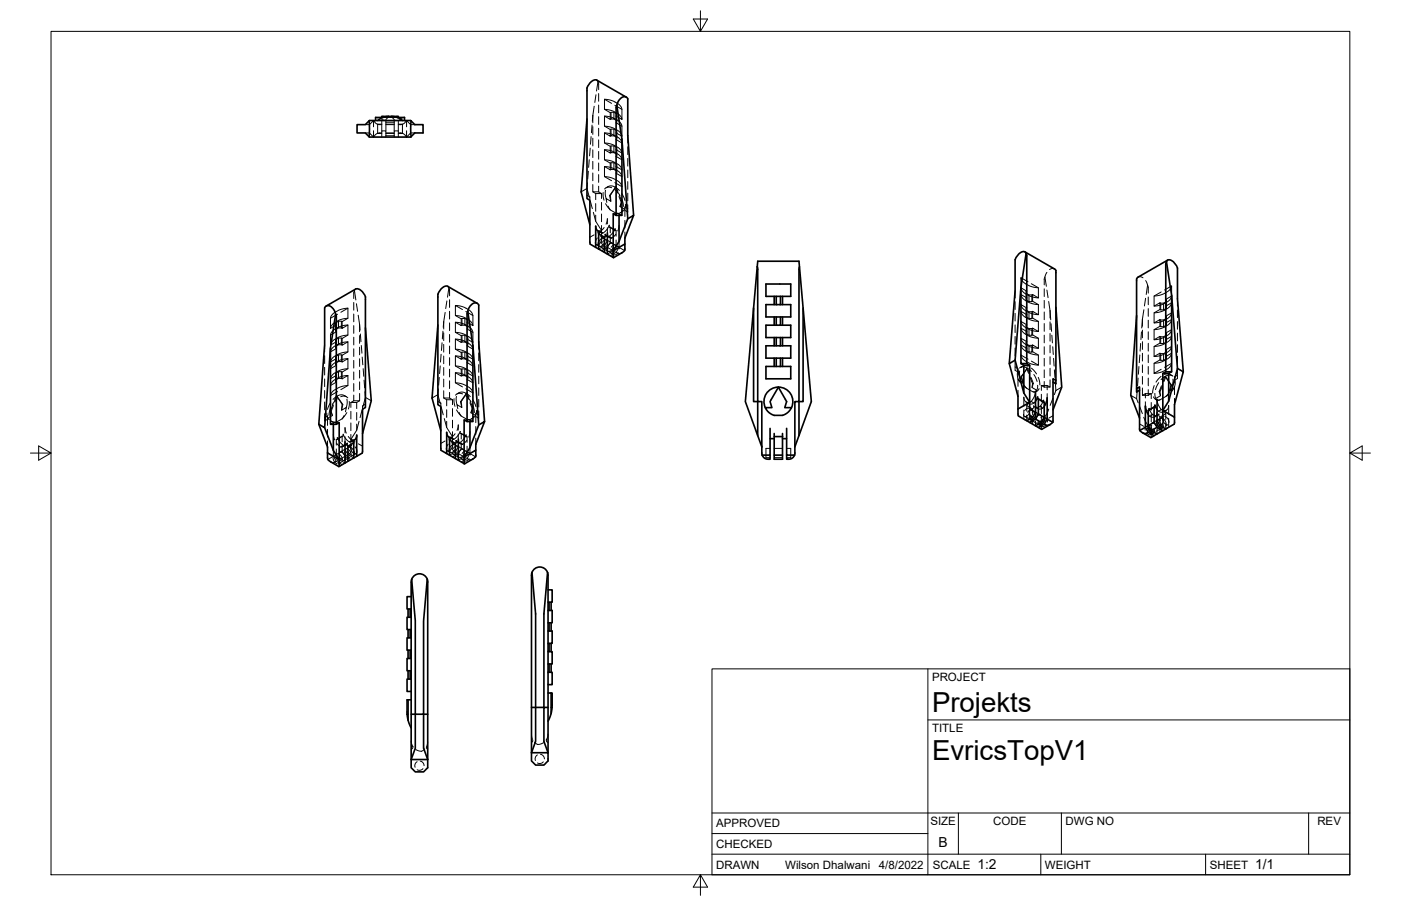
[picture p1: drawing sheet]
<svg xmlns="http://www.w3.org/2000/svg" width="432mm" height="279mm" viewBox="0 0 432 279" stroke-linecap="round" stroke-linejoin="round" font-family="sans-serif">
<defs><g id="words">
<g font-size="8.5">
<text x="287.3" y="219.5">Projekts</text>
<text x="287.3" y="234.5">EvricsTopV1</text>
</g>
<g font-size="4.3">
<text x="289.3" y="261.2">B</text>
<text x="301.2" y="268.1">1:2</text>
<text x="386.8" y="268.1">1/1</text>
</g>
<g font-size="3.5">
<text x="287.3" y="210.1">PROJECT</text>
<text x="287.3" y="225.8">TITLE</text>
<text x="220.7" y="255.2">APPROVED</text>
<text x="286.7" y="254.5">SIZE</text>
<text x="306.1" y="254.5">CODE</text>
<text x="328.4" y="254.5">DWG NO</text>
<text x="406" y="254.5">REV</text>
<text x="220.7" y="261.5">CHECKED</text>
<text x="220.7" y="267.9">DRAWN</text>
<text x="242" y="267.9">Wilson Dhalwani</text>
<text x="270.9" y="267.9">4/8/2022</text>
<text x="287.5" y="267.9">SCALE</text>
<text x="322.1" y="267.9">WEIGHT</text>
<text x="372.9" y="267.9">SHEET</text>
</g>
</g></defs>
<!-- layer: Visible -->
<g fill="none" stroke="#000" stroke-width=".51">
<path d="M113.7 37.3v4.8M117.7 36.2v-.3h.3h4.8v.3M118 36.2h-2.2v1M119.8 35.9l-1.8 .3-1.6 1M120.7 35.9l1.8 .3 1.5 1M122.4 36.2h2.3v1M126.7 37.3v4.8M126.7 37.3l-12.8-.1-1.3 1.2h-2.6v2.6h2.6l1.3 1.3 12.8-.2M126.7 37.3l1.1 1.1h2.6v2.6h-2.6l-1.1 1.1M180.9 36.7l-1.8 22.5 2.7 10.1M189.9 33.2v33.2l-.9-.5-.1 13.5M190.1 32.5l1.6 10.4v23.5h-1.8"/>
<path d="M190.1 32.5a2.77 2.77 0 0 1 2.9-2.6l.5 .6v11.3l1.8 24.6M190.1 32.5l-.2 .7M193 30l-9.1-5.3a3.1 3.1 0 0 0-3 3.3v33.2l.9 .6v12.9M191.7 42.9l1.8 24.6-2.7 7M183.6 76.3l.9 .5M184.5 76.8l2.7 1.6M184.5 72.1l1.8 1.1M184.5 72.1v4.7M184.5 75.4h-.1M184.5 74.7v1.1M184.8 71.3l-.3 .8M184.8 71.5a1.66 1.66 0 0 1-1.2-1.8v6.6l-1.7-1-.1-.6"/>
<path d="M186.3 73.2v4.6M186.5 72.3l.5 .5M186.6 72.3l-.3 .9M187 72.8l.2 .1M187.2 71.8v6.6l1.7 1M187.2 76.3v1M190.8 66.4v8.1l-1.8 2.8 3.6-2.1v1.8l-.7 .8-2.8 1.7-.2-.1M193.5 67.5l1.8-1.1-2.7 7v1.8M313.9 78.4l.8-.6a1 1 0 0 1 1.6 .4l-1.6 10.4-1.8 22.5-1.8 1 1.8-22.5v-9.5zM315.9 77.7l9.1 5.2M316.3 78.2l.2 .7M316.5 78.9v33.2l.9 .5 .1 13.6a2 2 0 0 0 .3 2.3"/>
<path d="M103.4 96.9l-1.5 10.4-1.8 24.6-1.8-1 1.8-24.6v-11.4a1.58 1.58 0 0 1 1.5-.6 1.58 1.58 0 0 1 1.3 1.2l.8 2.1v33.3l.8-.6 .1 13.5M109.6 89.2l-9.1 5.2M109.6 89.1a3 3 0 0 1 3 3.3v33.3l-.9 .5v13.3l-1.8 1.2v-6.5M144 96.8v33.2l-1-.5v13M144 96.7a3.7 3.7 0 0 1 2.6-3.3l1 .7v11.3l1.8 24.6M144.2 96.1l1.6 10.4v23.5h-1.8M147.1 93.5l-9.1-5.2a3.1 3.1 0 0 0-3 3.3v33.2l.9 .5v13.4l1.8 1.2v-6.5M232.3 95l-2.6 28.8 3.8 10.5M233.4 82.2l.1 41.6h1.3v14M236.1 93.9h7.6v3.8h-7.6zM236.1 87.6h7.6v3.8h-7.6zM238.6 91.4v2.5"/>
<path d="M238.6 97.7v2.6M239.2 91.4v2.5M239.2 97.7v2.6M240.5 91.4v2.5M240.5 97.7v2.6M241.2 91.4v2.5M241.2 97.7v2.6M246.4 82.2l-.1 41.6h-1.3v15.9M247.5 95v28.8h-1.2v10.5l-1.3 3.5M314.7 88.6v23.5h1.8M325 82.9l.4 .6v33.8l-.9-.5v13.4M325.4 94.8l1.8 24.6-2.7 7"/>
<path d="M350.3 86v33.8l.9-.5 .1 13.5M350.3 97.3l-1.8 24.6 2.7 7M359.3 81.4v33.3l-.9 .5v12.9M359.5 80.7a1.13 1.13 0 0 1 2-.1l1 1.1 .4 1v9.4l1.8 22.6M359.5 80.7l1.6 10.4v23.6h-1.8M359.5 80.7l-.2 .7M359.9 80.2l-9.1 5.2-.5 .6M361.1 91.1l1.8 22.5-2.7 10.1M101.9 107.3v23.6h1.8M112.6 101.1l1.8 22.5-2.7 10.1M135 100.2l-1.8 22.5 2.7 10.2M145.8 106.5l1.8 24.5-2.8 7"/>
<path d="M236.1 100.3h7.6v3.8h-7.6zM236.1 106.6h7.6v3.8h-7.6zM236.1 113h7.6v3.8h-7.6zM238.6 104.1v2.5M238.6 110.4v2.6M239.2 104.1v2.5M239.2 110.4v2.6M239.9 119.4l2.5 4.4-.5 1.9h2l-.8 1.3-1.4 .9-.5 .2h-2.6l-1.6-.9-1.1-1.5h2l-.6-1.9zM240.5 104.1v2.5M240.5 110.4v2.6M241.2 104.1v2.5M241.2 110.4v2.6"/>
<path d="M311.1 112.1l2.7 10.1v5.5a2.01 2.01 0 0 0 1.7 1.5l1 .6 1.8-1.1M312.9 111.1l2.7 10.1M314.7 112.1l.9 .5M317.4 112.6h-1.8v8.6l1.8 2.9-3.6 2M325.4 117.3v1l-.9-.5M350.3 119.8v1.1l.9-.5M358.4 115.2h1.8M361.1 114.7l-.9 .5v8.5l-1.8 2.9 3.6 2.1v1.5a2.09 2.09 0 0 1-1.7 1.5l-1 .6M362.9 113.6l1.8 1.1-2.7 10.1v3.9M98.3 130.9l2.6 7 .1 3.8 3.4 2.2 .2-.1M100.1 131.9l2.6 7M102.7 130.9v8l1.8 2.9-3.6-2.1"/>
<path d="M106.3 137.3l.7-.6 .2 .9M106.3 136.3v6.5l-1.7 1M107.2 137.6v4.7M108.8 135.7l.2 .9M109 136.6l-1.8 1M109 136.6v4.6M109 139.1v1.1M109 139.8h.2M109.3 135.6l-.5 .3M110 134.2l-.2 .9-.5 .5M137.7 139.9l.9 .5M137.7 133.3v.5a1.62 1.62 0 0 0 1.1 1.3"/>
<path d="M138.6 135.7l1.8 1.1M138.6 135.7v4.7M138.6 138.9l-.1 .1M138.6 138.3v1M138.8 134.9l-.2 .8M140.4 136.8v4.6M141.3 136.5l-.7-.6-.2 .9M141.3 135.4v6.5l1.7 1M141.3 139.8v1.1M144.8 130v8l-1.8 2.9 3.6-2.1 .1 1.8-.7 .8-2.8 1.6-.2-.1M147.6 131l1.8-1-2.8 7v1.8M234.8 137.8v1.9a2.02 2.02 0 0 0 2.5 1.9v-1.2"/>
<path d="M237.3 132.1v8.3h-2.4M237.3 135.3h1.3M238.6 133.7v.9h2.6M238.6 134.6v5.8M241.2 133.7v.9M241.2 134.6v7h-2.6v-1.2h2.6M241.2 135.3h1.2M242.4 132.1v8.3h2.5M244 125.7a4.5 4.5 0 0 0-4.1-6.3 4.5 4.5 0 0 0-4 6.3M245 139.7a2.02 2.02 0 0 1-2.6 1.9v-1.2M246.3 134.3l3.8-10.5-3.8-43.2h-12.8l-1.2 14.4v28.8h1.2v10.5l1.3 3.5M316.5 129.8l.9 .5"/>
<path d="M317.8 128.5l.5 .2 .9-1.5a1.7 1.7 0 0 1-1.7 2.2l-.1-.2M319.2 120.7v6.5l-1.8-1M319.2 129.2l-1.8 1.1 1.8 1 1.8-1-.1 .7M320 123l1.8 1.1 .1 4.6a1.73 1.73 0 0 1-1.7 2.3l-.1-.2M320 127.7l1.8 1-.8 1.6-1.8-1.1zM320 123v4.7M320 123l-.2-.1v-.5l-.6 1.3M321.6 123.5v.4M321.8 130.8l-1.8 1M322 129.1l-.6 .4M322.7 129.2l-.9 1.6a1.79 1.79 0 0 0 2.7-.6M322.7 122.7v6.5l1.8 1"/>
<path d="M322.8 122.7l-.3 1.3-.6 1.3M323.6 130.9l-2.5 1.5-1.9-1.1M352.1 133.4l2.6 1.5 1.9-1.1M353 131.8l.9 1.5a1.77 1.77 0 0 1-2.6-.5M353.8 131.6l.5 .4M353.9 131.3l1.8-1.1 .9 1.6-1.8 1zM353.9 133.3l1.8 1M353.9 127.8l-.6-1.3-.3-1.3v6.6l-1.7 1M353.9 131.2a1.73 1.73 0 0 0 1.7 2.3l.1-.2M354.2 126v.4M354.8 132.8l.1 .7M355.7 130.2v-4.7l-1.8 1.1v4.7"/>
<path d="M355.7 125.5l.3-.1v-.4l.6 1.3M356.6 123.2v6.5l1.7-1M356.6 131.8l1.8 1-1.8 1-1.8-1M357.5 131.3l1.8 1M358.4 128.1l-.1 .6a1.78 1.78 0 0 1-.8 2.6l-.9-1.6a1.73 1.73 0 0 0 1.7 2.2l.1-.1M359.3 132.3l-.9 .5M106.4 140.7v1.1M109 141.2l-2.7 1.6M109.9 140.7l-.9 .5M138.6 140.4l2.7 1.5M143.1 142.5l-.1 .4M126.9 178.7l1.1 12.7v28.9h2.6v-28.9l1.1-12.7"/>
<path d="M127.4 177.8a2.53 2.53 0 0 1 2.8-.7 2.53 2.53 0 0 1 1.6 2.4v56.6a.93 .93 0 0 1-.6 1.2l-.6 .7h-2.6l-.7-.7a.93 .93 0 0 1-.6-1.2v-56.6l.2-.9zM163.8 177.4a2.55 2.55 0 0 1 2.6-2.5 2.55 2.55 0 0 1 2.5 2.5M164 176.6l1.1 12.7v39.3l-1.3 3.5h5.1v1.9a.93 .93 0 0 1-.6 1.2l-.7 .7h-2.5l-.7-.7a.93 .93 0 0 1-.6-1.2v-56.6M168.8 176.6l-1.2 12.7v28.9h-3.8M168.9 177.4v54.7l-1.3-3.5v-10.4h1.3M125.8 187.8v2.6M125.8 194.2v2.5M126.4 187.8v2.6M126.4 194.2v2.5M126.7 196.7h-1.2v3.8h1.2M126.7 190.4h-1.2v3.8h1.2M126.7 184h-1.2v3.8h1.2"/>
<path d="M168.9 194.6h1.3v3.8h-1.3M168.9 188.3h1.3v3.8h-1.3M168.9 181.9h1.3v3.8h-1.3M169.2 185.7v2.6M169.2 192.1v2.5M169.2 198.4v2.6M169.9 185.7v2.6M169.9 192.1v2.5M169.9 198.4v2.6M125.8 200.5v2.6M125.8 206.9v2.5M125.8 215.8h.9"/>
<path d="M126.4 200.5v2.6M126.4 206.9v2.5M126.7 203.1h-1.2v3.8h1.2M126.7 209.4h-1.2v3.8h1.2M168.9 201h1.3v3.8h-1.3M168.9 207.3h1.3v3.8h-1.3M168.9 213.7h1M169.2 204.8v2.5M169.9 213.7h.3l-.1 5.1-.4 1.9-.8 1.7M169.9 213.7v6.3M169.9 218.2h.3M169.9 204.8v2.5"/>
<path d="M125.5 220.3l.4 2.1 .8 2.1M125.5 220.3v-4.5h.3v6.3M125.5 220.3h.3M126.7 220.3h1.3v10.4l-1.3 3.5h5.1l-1.2-3.5v-10.4h1.2"/>
</g>
<!-- layer: Hidden -->
<g fill="none" stroke="#000" stroke-width=".31">
<path d="M112.6 38.4h1.3l1.2-1.2v1.9M115.2 37.2a2.09 2.09 0 0 0 2.5 1.2M116.2 36.2l.3 .2M117.6 36.9l1.3 .3M117.7 38.3h-1.3v2.8h1.3M117.7 35.9l.5 .3M117.7 37.2v3.2M118 36.2h1.6M118.9 37.2v3.2M118.9 37.2v-.3l.7-.7h1.3l.6 .7v.3M118.9 38.4h2.6M118.9 37.7h2.6"/>
<path d="M118.9 38.3h2.6M120.2 35.9v.3M120.9 36.2h1.5M121.5 37.2v3.2M121.9 37.1l-.4 .1M122.8 38.3h1.2v2.8h-1.2M122.8 35.9l-.6 .3M122.8 37.2v3.2M124.2 36.2l-1.2 .6M125.2 37.2a2.09 2.09 0 0 1-2.4 1.2M127.8 38.4h-1.2l-1.3-1.2v1.9M182.5 38.6l-.2 2.3"/>
<path d="M182.7 35.6l-.1 1.8M182.7 35.6v2.3M182.7 39.1v2.3M183.1 32.8l-.4 2.8M183.7 29.2l-.4 2.4M183.9 24.7l.4 .5M184.3 25.2l.2 2.4M184.3 25.2l-.4 2.9M184.5 28.9v2.3M184.5 32.4v2.4M184.5 36v2.4M184.5 39.6v2.4"/>
<path d="M186.3 35.8a6.4 6.4 0 0 1 5.3 2.8l.1 .3M186.3 38.9a6.4 6.4 0 0 1 5.3 2.8l.1 .3M186.3 30.6a6.4 6.4 0 0 1 5.3 2.8l.1 .3M186.3 33.7a6.4 6.4 0 0 1 5.3 2.8l.1 .3M188.3 39.8v2.1h.9v-2.1M188.3 34.6v2.1h.9v-2.1M188.3 36.7l-.2 .1M188.5 31.9l-2.2-1.3v3.1l1.8 1.1v2l-1.8-1v3.1l1.8 1v2.1l-1.8-1v3.1l1.8 1v2.1l-1.8-1v3.1l1.8 1v2.1l-1.8-1v3.1l2.2 1.2M189.2 36.7l.9 .5M189.5 32.5l2.2 1.2v3.1l-1.8-1 .2-.1v-.5l-.9-.6-1.1 .2M190.1 35.7v2l-.2 .2 1.8 1v3.1l-1.8-1 .2-.1v-.6l-.9-.5-1.1 .1M115.1 40.3v2l-1.2-1.3h-1.3"/>
<path d="M117.7 42.3v-1.9h1.2v1.9M117.7 41a2.09 2.09 0 0 0-2.5 1.3M118.9 41h2.6M118.9 41.9h2.6M118.9 41.1h2.6M121.5 42.3v-1.9h1.3v1.9M122.8 41a2.09 2.09 0 0 1 2.4 1.3M125.3 40.3v2l1.3-1.3h1.2M180.9 58.1l-1.8 1.1M180.9 58.1l.8 2.8M181.1 56.4l-.2 1.7M181.3 52.8l-.2 2.4"/>
<path d="M181.6 49.3l-.2 2.3M181.9 45.7l-.2 2.4M182.2 42.1l-.2 2.4M182.7 56.9v2.3h1.8M182.7 59.2l.9 .5v1.9M182.7 42.6v2.4M182.7 46.2v2.4M182.7 49.8v2.4M182.7 53.3v2.4M183.6 59.7h1.8M184.5 59.2l.9 .5M184.5 43.1v2.4"/>
<path d="M184.5 46.7v2.4M184.5 50.3v2.4M184.5 53.8v2.4M184.5 57.4v1.8M185.4 59.7v1.5M185.9 59.4l.3 2.3M186.3 44.1a6.4 6.4 0 0 1 5.3 2.8l.1 .3-1.8-1 .2-.2v-.5l-.9-.5-1.1 .1M186.3 49.3a6.4 6.4 0 0 1 5.3 2.7l.1 .4-1.8-1 .2-.2v-.5l-.9-.5-1.1 .1M186.3 54.5a6.4 6.4 0 0 1 5.3 2.7l.1 .4-2.2-1.3M186.6 58.7l-.1 1 .3 1.5M187.2 57.7l1.2-.4 1.3 .4-1.8 2.6 .4 1.8M187.5 57.5l-.7 .4"/>
<path d="M188.3 50.2v2.1h.9v-2.1M188.3 45v2.1h.9v-2.1M188.3 52.3l-.2 .1M188.3 47.1l-.2 .1M188.3 41.9l-.2 .1M188.5 57.9l-1.1-.2-1 .6M189.2 52.3l.9 .5M189.2 47.1l.9 .5M189.2 41.9l.9 .5M189.5 58.5l1.6 1.8M189.7 57.7l1.2 1M189.7 57.7l.7 1.8"/>
<path d="M189.9 57.6l-1.8 2.6M189.9 57.6l.5 1.4M189.9 57.6l-.2 .1M190.1 40.9v2l-.2 .2 1.8 1a5.4 5.4 0 0 0-4.8-3.1h-.6M190.1 46v2.1l-.2 .1 1.8 1.1a5.5 5.5 0 0 0-5.4-3.1M190.1 51.2v2.1l-.2 .1 1.8 1.1a5.5 5.5 0 0 0-5.4-3.1M191.6 59.7l1 2.1M193.5 41.8v2.3M193.5 45.3v2.4M193.5 48.9v2.3M193.5 52.4v2.4M193.5 56v2.4"/>
<path d="M193.5 59.6v2.4M180.9 60.2l.9 .5v1.1M181.9 62l.7 2.3M182.9 65.5l.7 2.7M183.1 72.4l-1.3 .8M183.6 66.4v1.8l1.8 2.9M183.6 62.8v2.4M183.8 75.4l.9 .6M184.1 73.4l-.1 .1a1.23 1.23 0 0 0 0 2l.4-.1M184.3 71.2l1.5 .7-.7-.2-.4-.4M184.8 71.5l.4 .2M185.1 72.9a1.58 1.58 0 0 1-.6 2.5"/>
<path d="M185.2 73l.9 .5M185.4 71.1l.1 2.1 1.7 1-.9 1.6a1.75 1.75 0 0 1-.8-2.6M185.4 77.3l1.8-1 1.8 1-1.8 1.1M185.4 62.4v2.4M185.4 66v2.4M185.4 69.6v1.5M185.4 71.1l-1.3 .7M185.6 76.5l1.8 1M186.2 70.2l-1.2 1.2M186.3 73.6a1.2 1.2 0 0 0-1.8 1.1M186.3 74.8l-.1 .1a1.18 1.18 0 0 1-1.7 .9M186.3 75.8l-1.8 1"/>
<path d="M186.6 62.8l.4 .6a5.6 5.6 0 0 0 2.9 2.4M186.9 75.8a.84 .84 0 0 1-.7 .7 .84 .84 0 0 1-.9-.6v-.1M187 74l1.8 1M187.2 70.3v1.5a1.32 1.32 0 0 0 1.4 1.6l-1.6-.6M187.2 69v-1.5l-.4 1.7M187.2 72.9l.7 .4M187.3 74.7a.76 .76 0 0 0-.7-.8 .76 .76 0 0 0-.8 .6l-.1 .2M187.4 63.6l.7 1.1M187.9 70.1l1.8 1M188.1 70.1l-.3-.1v-.5l-.7 1.2-1.3 1.2M188.1 70.1l1.8 1-.3-.1v-.5l-.7 1.2-1.3 1.2M188.1 60.2l.2 1.9-1.5-.9 .2 1.2"/>
<path d="M188.1 73v1.7l-.9 1.6a1.22 1.22 0 0 1 1.8-1.1M188.1 74.7l1.8 1.1-.9 1.5M188.1 60.2l-.2 .1M188.1 70.1v1.7M188.3 78l.9 .5M189 76.3v.1a1.19 1.19 0 0 1-1.8 .9M189 65.9h1.8M189.6 77.3v.1a.82 .82 0 0 1-.8 .7 .82 .82 0 0 1-.8-.6v-.1M189.7 75.6l.9 .5M189.8 72.2l-1.2 1.2M189.9 65.8h.5M189.9 77.8l-1.8 1.1"/>
<path d="M189.9 71.1v1.7M189.9 74v1.8M190 76.2a.77 .77 0 0 0-.7-.8 .77 .77 0 0 0-.8 .7l-.1 .2M190.5 77.9a.82 .82 0 0 1-.8 .7 .82 .82 0 0 1-.8-.7M190.8 60.6l.7 1.8M190.8 76.3l-.9 1.5 .9 .4 .9-.2M190.8 74.5v1.8l1.7 1M190.8 69.5l-.4 1.7M190.8 66.4v-.5l.9 .5M190.9 60.2l.5 1.4a2.39 2.39 0 0 1-.3 2.1l1.4 .8-1 .9M190.9 76.7a.69 .69 0 0 0-.5-.7 .69 .69 0 0 0-.8 .4l-.3 .4M191.5 62.4l-.4 1.3"/>
<path d="M191.6 65.4l-.4 .2M191.6 61.3l.5 2.4M191.7 62.3l-.2 .1M191.9 64.8l-.6 .8-.6 .2h-.8M192.6 68v2.3M192.6 71.5v1.9M192.8 63l-.3 1.5M193.5 64.3l-.9-.5v3M193.5 63.1v2.3l-.9-.5M104 96.9l-2.1 1.2v3.2l1.8-1.1-.3-.1v-.5l.9-.5 1.2 .1M104.3 99.1v2h.9v-2M105.1 96.3l2.1-1.3v3.1l-1.7 1.1v2.1l1.7-1.1v3.1l-1.7 1.1v2l1.7-1v3.1l-1.7 1.1v2l1.7-1v3.1l-1.7 1v2.1"/>
<path d="M107.2 95a6.4 6.4 0 0 0-5.3 2.8v.3M107.2 98.1a6.4 6.4 0 0 0-5.3 2.8v.4M109 93.3v2.4M109 96.8v2.4M109.2 89.6l.5 2.9M109.6 89.2l-.5 .9-.1 2M109.9 93.7l.3 2.3M110.4 97.2l.4 2.9M136.8 99.2l-.2 1.8M136.8 99.2v2.3M137.2 96.4l-.4 2.8M137.7 92.8l-.3 2.4"/>
<path d="M138 88.3l.3 .5M138.3 88.8l.3 2.4M138.3 88.8l-.4 2.9M138.6 92.4v2.4M138.6 96v2.4M138.6 99.6v2.4M140.4 99.4a6.3 6.3 0 0 1 5.3 2.8l.1 .3M140.4 94.2a6.3 6.3 0 0 1 5.3 2.8l.1 .3M140.4 97.3a6.3 6.3 0 0 1 5.3 2.8l.1 .3M142.4 98.2v2.1h.9v-2.1M142.5 95.5l-2.1-1.3v3.1l1.8 1v2.1l-1.8-1v3.1l1.8 1v2.1l-1.8-1v3.1l1.8 1v2.1l-1.8-1.1v3.2l1.8 1v2.1l-1.8-1.1v3.1l2.1 1.3M143.6 96.1l2.2 1.2v3.1l-1.8-1 .2-.1v-.6l-.9-.5-1.1 .1"/>
<path d="M144.2 99.3v2l-.2 .2 1.8 1v3.1l-1.8-1 .2-.2v-.5l-.9-.5-1.1 .1M312.9 89.6v2.3M312.9 93v2.4M312.9 96.6v2.4M314.7 85.6a5.4 5.4 0 0 0 5.3 3.2M316.2 97.2l.3-.2-1.8-1a5.4 5.4 0 0 0 5.3 3.1M316.2 92l.3-.1-1.8-1.1a5.4 5.4 0 0 0 5.3 3.1M316.2 95.6l.9 .5 1.2-.1M316.2 90.4l.9 .6 1.2-.2M316.8 86.9l-2.1-1.3v3M317.1 96.1v2.1h.9v-2.1M317.1 91v2h.9v-2"/>
<path d="M317.9 87.5l2.1 1.3v3.1l-1.7-1.1v2.1l1.7 1v3.1l-1.7-1v2.1l1.7 1v3.1l-1.7-1v2.1l1.7 1v3.1l-1.7-1v2.1M318.3 98.1l-.3 .1M318.3 92.9l-.3 .1M320 97a6.3 6.3 0 0 1-5.3-2.7v-.4l1.8 1.1-.3 .1v2.6l.9 .5M320 91.9a6.3 6.3 0 0 1-5.3-2.8v-.3l1.8 1-.3 .1v2.6l.9 .5M321.8 89.1v2.3M321.8 92.6v2.4M321.8 96.2v2.4M321.8 99.8v2.4M322.1 85.4l.4 2.9M322.7 84l-.8 1.9-.1 2M322.7 89.5l.3 2.3"/>
<path d="M323.2 93l.4 2.8M323.6 95.8v2.3M323.6 99.3v2.4M323.6 95.8l.2 2.8M323.9 99.8l.2 2.4M325 82.9l-.9-.1-.6 .3M350.8 85.4l.8-.1 .7 .4M352.1 98.4l-.2 2.8M352.1 98.4v2.2M352.6 95.5l-.5 2.9M353.1 92l-.4 2.3M353.1 86.5l.6 1.5"/>
<path d="M353.7 88l.2 2.4M353.7 88l-.4 2.8M353.9 91.6v2.4M353.9 95.2v2.4M353.9 98.7v2.4M355.7 99.6a6.2 6.2 0 0 0 5.3-2.8l.1-.3-1.8 1 .2 .1v2.6l-.9 .6M355.7 94.4a6.2 6.2 0 0 0 5.3-2.7l.1-.4-1.8 1 .2 .2v2.6l-.9 .5M357.5 95.4l.2 .2M357.7 98.7v2.1h.9v-2.1M357.7 93.5v2.1h.9v-2.1M357.9 90l-2.2 1.3v3.1l1.8-1v2l-1.8 1.1v3.1l1.8-1v2l-1.8 1.1v3.1l1.8-1.1v2.1l-1.8 1v3.2l1.8-1.1v2.1l-1.8 1v3.1l2.2-1.2M358.9 89.4l2.2-1.2v2.9"/>
<path d="M359.5 99.7l-.2-.1 1.8-1a5.5 5.5 0 0 1-5.4 3.1M359.5 94.5l-.2-.1 1.8-1a5.5 5.5 0 0 1-5.4 3.1M359.5 98.2l-.9 .5-1.1-.1M359.5 93l-.9 .5-1.1-.1M361.1 88.2a5.5 5.5 0 0 1-5.4 3.1M362.9 92.1v2.3M362.9 95.6v2.4M362.9 99.2v2.3M100.1 106.3v2.2M100.1 109.7v2.4M100.1 113.3v2.4M100.1 116.9v2.3"/>
<path d="M103.4 100.1v2.1l.3 .1-1.8 1v3.1l1.8-1-.3-.1v-.5l.9-.6 1.2 .2M103.4 105.3v2.1l.3 .1-1.8 1a5.4 5.4 0 0 1 4.7-3l.6-.1M103.4 110.5v2l.3 .2-1.8 1a5.5 5.5 0 0 1 5.3-3.1M103.4 115.7v2l.3 .2-1.8 1a5.5 5.5 0 0 1 5.3-3.1M104.3 114.6v2.1h.9v-2.1M104.3 109.4v2.1h.9v-2.1M104.3 104.2v2.1h.9v-2.1M104.3 116.7l-.9 .5M104.3 101.1l-.9 .6M104.3 111.5l-.9 .5M104.3 106.3l-.9 .5M105.2 116.7l.3 .1"/>
<path d="M105.2 111.5l.3 .1M105.2 106.3l.3 .1M105.2 101.1l.3 .2M105.5 116.8l1.7-1v3.1l-2.1 1.3M107.2 108.5a6.4 6.4 0 0 0-5.3 2.8v.3l1.8-1-.3-.1v-.5l.9-.6 1.2 .2M107.2 100.2a6.4 6.4 0 0 0-5.3 2.8v.3M107.2 103.3a6.4 6.4 0 0 0-5.3 2.8v.3M107.2 113.7a6.4 6.4 0 0 0-5.3 2.8v.3l1.8-1-.3-.1v-.6l.9-.5 1.2 .1M107.2 118.9a6.4 6.4 0 0 0-5.3 2.8v.3l2.1-1.2M109 100.4v2.4M109 104v2.4M109 107.6v2.3"/>
<path d="M109 111.1v2.4M109 114.7v2.4M109 118.3v2.4M110.8 100.1v2.2M110.8 103.5v2.4M110.8 107.1v2.3M110.8 110.6v2.4M110.8 114.2v2.4M110.8 117.8v2.4M110.8 100.1l.2 1.7M111.1 103l.2 2.4M111.4 106.6l.1 2.3"/>
<path d="M111.6 110.1l.2 2.4M111.9 113.7l.2 2.4M112.2 117.2l.2 2.4M135.1 120l-.1 1.7M135.4 116.4l-.2 2.4M135.7 112.8l-.2 2.4M136 109.3l-.2 2.4M136.2 105.7l-.1 2.4M136.5 102.2l-.2 2.3M136.8 102.6v2.4M136.8 106.2v2.4M136.8 109.8v2.4"/>
<path d="M136.8 113.3v2.4M136.8 116.9v2.4M138.6 103.1v2.4M138.6 106.7v2.4M138.6 110.3v2.4M138.6 113.9v2.3M138.6 117.4v2.4M140.4 107.7a6.3 6.3 0 0 1 5.3 2.7l.1 .4-1.8-1.1 .2-.1v-.5l-.9-.5-1.1 .1M140.4 102.5a6.3 6.3 0 0 1 5.3 2.8l.1 .3M140.4 112.9a6.3 6.3 0 0 1 5.3 2.7l.1 .4-1.8-1.1 .2-.1v-.5l-.9-.5-1.1 .1M140.4 118a6.3 6.3 0 0 1 5.3 2.8l.1 .4-2.2-1.3M142.4 113.8v2h.9v-2"/>
<path d="M142.4 108.6v2.1h.9v-2.1M142.4 103.4v2.1h.9v-2.1M142.4 115.8l-.2 .2M142.4 110.7l-.2 .1M142.4 105.5l-.2 .1M142.4 100.3l-.2 .1M143.3 115.8l.9 .6M143.3 100.3l.9 .5M143.3 110.7l.9 .5M143.3 105.5l.9 .5M144.2 104.4v2.1l-.2 .1 1.8 1.1a5.5 5.5 0 0 0-5.4-3.1M144.2 109.6v2.1l-.2 .1 1.8 1.1a5.5 5.5 0 0 0-5.4-3.2"/>
<path d="M144.2 114.8v2.1l-.2 .1 1.8 1a5.5 5.5 0 0 0-5.4-3.1M147.6 105.4v2.3M147.6 108.9v2.4M147.6 112.4v2.4M147.6 116v2.4M147.6 119.6v2.4M312.9 110.9v3.3l.9 .5M312.9 113.2l.9 .5v1.9M312.9 100.2v2.4M312.9 103.8v2.4M312.9 107.3v2.4M313.6 114.5l-.1 1 .3 1.6"/>
<path d="M313.8 116.8v2.3M314.2 113.5l1.2-.4 1.3 .5-1.8 2.5 .4 1.8M314.3 114.4l.2 2.4M314.7 116.3l.6 1.6-1.5-.8 .8 1M314.9 116.1l-.2 .2M315 117.9l.3 .5a5.2 5.2 0 0 0 3.3 2.4l1.1-.2 .6-.8M315.1 112.9l-.6 .4M315.4 118.9l1.1 .9M316.2 100.8l.9 .5 1.2-.1M316.2 102.4l.3-.2-1.8-1a5.4 5.4 0 0 0 5.3 3.1M316.2 106l.9 .5 1.2-.1M316.2 107.5l.3-.1-1.8-1a5.4 5.4 0 0 0 5.3 3.1"/>
<path d="M316.5 113.7l-1.8 2.6M316.5 113.7l.5 1.4M316.7 113.6l1.2 1M316.7 113.6l.7 1.7M316.7 113.6l-.2 .1M316.8 110.8l-2.1-1.3a5.4 5.4 0 0 0 5.3 3.1M316.9 112.9l-1.2-.1-1 .5M317.1 106.5v2.1h.9v-2.1M317.1 101.3v2.1h.9v-2.1M317.4 116.2l.9 2.1-.2 1.2 1.4 .9-.2 .4-.8 .1M317.8 116.4l.7 1.8M317.9 113.5l1.6 1.8"/>
<path d="M318.3 108.5l1.7 1v3.1l-2.1-1.2M318.3 108.5l-.3 .1M318.3 103.3l-.3 .1M318.5 118.2l-.4 1.3M318.5 118.2l-.2 .1M318.6 115.5l1 2.1M319.8 118.8l-.3 1.6M320 116.4l.5 2.3M320 102.2a6.3 6.3 0 0 1-5.3-2.7v-.4l1.8 1.1-.3 .1v2.6l.9 .5M320 107.4a6.3 6.3 0 0 1-5.3-2.7v-.4l1.8 1-.3 .2v2.6l.9 .5M321 118.9h1.7v1.3M321 118.9l.8 .5"/>
<path d="M321 118.9v1.5M321.8 103.4v2.3M321.8 106.9v2.4M321.8 110.5v2.4M321.8 114.1v2.4M321.8 117.6v1.8M322.7 118.9l.9 .5M323.6 117.1v2.3h-1.8M323.6 102.8v2.4M323.6 106.4v2.4M323.6 110v2.4M323.6 113.6v2.4"/>
<path d="M324.2 103.4l.2 2.3M324.5 106.9l.1 2.4M324.7 110.5l.2 2.4M325 114.1l.1 2.3M325.2 117.6l.2 2.8M327.2 119.4l-1.8 1M350.8 116.6l-.2 2.4M351 113l-.1 2.4M351.3 109.5l-.2 2.3M351.6 105.9l-.2 2.4M351.8 102.3l-.2 2.4M352.1 119.7v2.2h1.8"/>
<path d="M352.1 101.8v2.4M352.1 105.4v2.4M352.1 108.9v2.4M352.1 112.5v2.4M352.1 116.1v2.4M353.9 102.3v2.4M353.9 105.9v2.4M353.9 109.5v2.3M353.9 113v2.4M353.9 116.6v2.4M355.7 104.8a6.2 6.2 0 0 0 5.3-2.8l.1-.3-1.8 1 .2 .1v2.6l-.9 .5M355.7 110a6.3 6.3 0 0 0 5.3-2.8l.1-.4-1.8 1.1 .2 .1v2.6l-.9 .5"/>
<path d="M355.7 118.9l-.4 2.3M357.1 118l-1 2.2M357.5 111l.2 .1M357.5 105.8l.2 .1M357.5 100.6l.2 .2M357.7 109.1v2h.9v-2M357.7 103.9v2h.9v-2M357.8 116.1l-1.5 1.8M358 119l-.7 1.8M358.3 118.7l-.8 2.2M358.9 115.5l1.1-.2 1 .5M358.9 113.3l2.2-1.3a5.5 5.5 0 0 1-5.4 3.1"/>
<path d="M359.1 116.1l2 2.7-.6 1.6 1.4-.8-.8 1.1M359.1 116.1l-1.3 1M359.1 116.1l-.7 1.8M359.3 116.2l-.5 1.4M359.5 103.3l-.9 .6-1.1-.2M359.5 104.9l-.2-.1 1.8-1.1a5.5 5.5 0 0 1-5.4 3.1M359.5 108.5l-.9 .6-1.1-.2M359.5 110.1l-.2-.1 1.8-1.1a5.5 5.5 0 0 1-5.4 3.1M360.6 115.5l.7 .4M360.9 118.7l.2 .1M361.5 116.9l-.3 2.4M361.5 116l-1.2-.3-1.2 .4 1.8 2.6-.4 1.7"/>
<path d="M362 119.3v2.4M362.1 117l.1 1-.3 1.6M362.9 113.4v3.3l-.9 .5M362.9 115.7l-.9 .5v1.9M362.9 102.7v2.4M362.9 106.3v2.4M362.9 109.9v2.3M100.1 127.6v2.2l.8-.5v1.9M100.1 128.8l.8-.5v1M100.1 120.4v2.4M100.1 124v2.4M100.7 127.4l.3 1.6"/>
<path d="M100.9 132.4v2.4M100.9 136v1.9M101.9 126.7l.6 1.4-1.5 .9 .3 .3M101.9 126.7l.6 1.4M101.9 125.8l-.5 2.3M101.9 124.1l-1 2.2M101.9 129.8l.4 .2M102.3 130l1.4 .2M102.7 124.6l-.8 2.1M102.7 138.9v1.8l-1.7 1M102.7 134l.4 1.7M102.7 130.3l-.8 .6"/>
<path d="M102.8 125.1l-.7 1.7M103.7 135.5l.3-.1-.1-.5 .7 1.3 1.3 1.2M103.7 135.5l2-1v-.6l.7 1.2 1.3 1.2M103.7 138.5v1.7l.8 1.6M103.7 122l-.6 1.5M103.7 135.5v1.8M103.7 136.7l1.3 1.2M103.8 140l-.9 .5M103.9 122.2l-.2-.2 1.8 2.7-.2 1.8 1.4-.8-.2 1.3M103.9 122.2l-1.3 1M103.9 122.2l-.7 1.8M104 123l-1.6 1.7"/>
<path d="M104.3 140l.3 .1a2.13 2.13 0 0 1 1 1.7M104.5 130.3h-1.8v.6M104.6 139.6a1.23 1.23 0 0 1 1.7 1.1l-.8-1.6-1.8 1.1M105 122.3l1.2-.1 1 .5M105.5 129.2l-2.2 1-1.1-.2-.6-.7M105.5 124.7l.2 .1M105.5 134.5v1.7M105.5 137.4v1.7M105.7 134.5l-1.8 1M106.1 128.1l-.6 1.1M106.1 122l.7 .3M106.2 139.1v.1a2.06 2.06 0 0 0 1.3 1.7"/>
<path d="M106.3 122.1l-1.2-.3-1.2 .4 1.8 2.6-.4 1.7M106.3 134.7v1.6a1.32 1.32 0 0 1-1.3 1.6l1.6-.7M106.3 138.6l1.8-1a1.75 1.75 0 0 1-.9 2.6zM106.3 133.5v-1.6l.4 1.7M106.3 137.3l-.6 .4M106.5 138.4l-1.8 1.1M106.9 127.2l-1.4 2M106.9 123.1l.1 1-.3 1.6M107 138.4l.8 .7 .4 1.2M107.3 139.2v.1a1.18 1.18 0 0 0 1.7 .9M107.3 138.1a1.2 1.2 0 0 1 1.7 1M107.3 134.6l1.3 1.2"/>
<path d="M107.6 123.8l-.2 2.3M108.1 124.1h1.8v1.9M108.1 124.1v1.5M108.1 126.9v2.3M108.1 130.4v2.4M108.3 137.4l-.9 .5M108.4 137.4a1.55 1.55 0 0 0 .6 2.4M108.8 135.9l-.4 .3M108.8 135.7l-.3 .4-.8 .2 .9-.5M109 121.9v1.7M109 123.6l-.9 .5M109.3 135.6l-.7 .2"/>
<path d="M109.4 136.3l-1.3-.8v2.1M109.5 137.8v.1a1.23 1.23 0 0 1 0 2.1l-.4-.1M109.7 139.9l-.8 .5M109.9 130.8v1.9l-1.8 2.8v-1.5M109.9 127.2v2.4M110.4 136.9l1.3 .7M110.7 129.9l-.8 2.8M110.8 121.3v2.3h-1.8M110.8 123.6l-.9 .5M111.6 126.5l-.6 2.3M112.5 120.8l.1 1.8M112.6 124.6l-.9 .6v1"/>
<path d="M112.6 122.6l-.7 2.7M112.6 122.6l1.8 1M135 121.7l-1.8 1M135 123.8l.9 .5v1M135 121.7l.7 2.8M136 125.6l.6 2.3M136.8 120.5v2.2h1.8M136.8 122.7l.9 .6v1.9M136.9 129.1l.8 2.7M137.1 136l-1.2 .8M137.7 129.9v1.9l1.8 2.9M137.7 123.3h1.8"/>
<path d="M137.7 126.4v2.3M137.8 139l.9 .6M138.2 137a1.25 1.25 0 0 0-.1 2.1l.4-.1M138.3 134.8l1.6 .7-.8-.2-.3-.4M138.6 122.7l.9 .6M138.6 121v1.7M138.8 135.1l.4 .2M139.2 136.5a1.54 1.54 0 0 1-.6 2.5M139.3 136.5l.9 .6M139.5 134.7v2.1l1.7 1-.8 1.5a1.75 1.75 0 0 1-.9-2.5M139.5 123.3v1.5M139.5 126v2.4"/>
<path d="M139.5 129.6v2.4M139.5 133.1v1.6M139.5 134.7l-1.3 .7M140 123l.2 2.3M140.3 133.8l-1.3 1.1M140.3 137.2a1.22 1.22 0 0 0-1.7 1.1M140.3 138.4v.1a1.19 1.19 0 0 1-1.7 .9M140.4 139.3l-1.8 1.1M140.7 126.4l.3 .6a5.6 5.6 0 0 0 3 2.3M140.7 122.3l-.1 1 .3 1.5M141 139.4a.84 .84 0 0 1-.8 .7 .84 .84 0 0 1-.9-.6v-.1M141.1 137.6l1.8 1"/>
<path d="M141.2 133.8l.1 1.6a1.32 1.32 0 0 0 1.3 1.6l-1.6-.6M141.2 132.6v-1.6l-.3 1.7M141.3 136.5l.6 .4M141.3 121.3l1.2-.4 1.2 .4-1.8 2.6 .4 1.8M141.4 138.2a.77 .77 0 0 0-.7-.7 .77 .77 0 0 0-.9 .6l-.1 .2M141.5 127.1l.7 1.2M141.5 121.1l-.7 .4M141.9 133.6l1.8 1.1M142.1 123.8l.2 1.9-1.4-.9 .2 1.2M142.1 123.8l-.2 .1M142.2 133.6l-.4-.1 .1-.4-1 1.5-1 .9M142.2 133.6l1.8 1.1-.4-.2 .1-.4-1 1.6-1 .8"/>
<path d="M142.2 136.6v1.7l-1 1.6a1.22 1.22 0 0 1 1.8-1.1M142.2 138.3l1.8 1-1 1.6M142.2 133.6v1.8M142.6 121.5l-1.2-.2-1 .6M143 139.9v.1a1.18 1.18 0 0 1-1.7 .9M143 129.5h1.8M143.6 122.1l1.6 1.8M143.7 121.3l1.2 1M143.7 121.3l.7 1.8M143.8 139.1l.9 .6M143.9 135.8l-1.3 1.2M144 129.3h.4"/>
<path d="M144 121.2l-1.9 2.6M144 121.2l.5 1.4M144 121.2l-.3 .1M144 134.7v1.7M144 137.6v1.7M144.1 139.8a.76 .76 0 0 0-.7-.8 .76 .76 0 0 0-.8 .7l-.2 .1M144.8 139.9l-.8 1.5 .9 .4 .9-.3M144.8 138v1.9l1.8 1M144.8 133.1l-.3 1.7M144.8 130v-.5l1 .5M144.8 124.2l.7 1.8M144.9 123.7l.6 1.5a2.3 2.3 0 0 1-.4 2.1l1.5 .8-1 .9"/>
<path d="M145.5 126l-.4 1.3M145.6 129l-.3 .2M145.7 123.3l1 2.1M145.7 124.9l.5 2.4M145.7 125.9l-.2 .1M146 128.4l-.9 .9h-1.1M146.6 131.6v2.3M146.6 135.1v1.9M146.9 126.6l-.3 1.5M147.6 127.9l-1-.5v2.9M147.6 123.1v2.4M147.6 126.7v2.3l-1-.5"/>
<path d="M237.3 138.3h-1.2v2.8h1.2M238.6 138.3h2.6M242.4 138.3h1.3v2.8h-1.3M313.8 120.4v1.8M315.6 126.5v2.7M315.7 128.4l.9 .5M316.2 124l.9 .5M316.5 125.1l1.8 1 .3-.5v-.4l.9 .5 1-.4M316.5 125.1v1.7M316.5 128v1.8M317.1 127.7a.84 .84 0 0 1-.8 .8 .84 .84 0 0 1-.9-.6v-.1M317.2 125.9l.9 .5"/>
<path d="M317.4 128.1v1.1M317.5 126.6a.76 .76 0 0 0-.7-.8 .76 .76 0 0 0-.8 .6l-.2 .2M317.5 129.4l1.8 1.1M317.8 123.8a1.37 1.37 0 0 1-1.6 .1 1.37 1.37 0 0 1-.6-1.4v2.8M318 128.2a.9 .9 0 0 1-.7 .7 .9 .9 0 0 1-.9-.3v-.3M318.1 127.1l.6-.2 .5 .2v1.6M318.3 126.1v1.8M318.3 129.1v1.7M318.4 127.1a.77 .77 0 0 0-.7-.8 .77 .77 0 0 0-.9 .7l-.1 .1M318.7 124.3l-1 .3-.9-.5v.5l-.3 .5M318.9 125.5l.9 .5M319 127l1.8 1"/>
<path d="M319.2 120.7a4.9 4.9 0 0 1-1.4 3.1l.9 .5 .5-.5M319.2 124.6a1.37 1.37 0 0 0 .6 1.4 1.37 1.37 0 0 0 1.6-.1M319.2 129.8v1.5M319.6 120.7l-.4 .2M319.9 123l1.8 1M320.1 129.6l-.1 1.2M320.2 131l.9 .5M320.7 129.8a.84 .84 0 0 1-.8 .7 .84 .84 0 0 1-.9-.6v-.1M320.8 128.7l.6-.2 .4 .2M320.8 131a.7 .7 0 0 0 .6 .6 .7 .7 0 0 0 .8-.4M321 121.6v2.4M321 125.2v2.4"/>
<path d="M321 128.7v1.6M321.1 128.7a.76 .76 0 0 0-.7-.8 .76 .76 0 0 0-.8 .6l-.2 .2M321.4 129.5l-.4 .8M321.6 123.9l.2 .2M321.6 123.5l-1.1 1.8 .9 .6M321.7 128.5l.9 .5M321.8 125.3l-.4 .6M321.9 129.1a.72 .72 0 0 1 .9 .2 .72 .72 0 0 1 0 .9M322.2 129.5l-1.2 .8-.1 2M322.7 121.4v1.3M323.2 126.2l-.5 1.2-1.7 2.9M324.5 122.8l-.8 2.2"/>
<path d="M324.5 128.2l-1.2 .7M325.4 120.4l-.4 1.3M348.5 121.9l1.8 1.1M350.3 123l.5 1.2M350.5 120.2l-.2 2.8M351.2 130.7l1.3 .8M351.2 125.3l.9 2.3M352.1 121.9l.9-.5v1.3M352.5 128.7l.5 1.2 1.8 2.9M353 121.4h1.8M353 123.9v1.3M353.5 132.1l1.3 .7"/>
<path d="M353.8 131.6a.71 .71 0 0 0-.8 .2 .71 .71 0 0 0 0 .9M353.9 131.2l.4-.2 .7 .2M353.9 120.2v1.7M354.1 131l-.9 .6M354.1 126l1.2 1.9-.9 .5-.5-.6M354.2 126.4l-.3 .2M354.4 132l.4 .8M354.7 131.2v.3a1.99 1.99 0 0 0 1.3 1.5M354.8 132.8l.1 2M354.8 121.4v1.5M354.8 124.1v2.4M354.8 127.7v2.4"/>
<path d="M354.8 131.3v1.5M354.8 121.4l-.9 .5M354.9 133.5a.72 .72 0 0 1-.6 .6 .72 .72 0 0 1-.8-.4M355.3 127.9l1.2 .3 .7-.5-.1 .4 .4 .6M355.4 130.5a2.05 2.05 0 0 1 1.3 1.9M355.5 133.5l-.9 .5M355.7 132.2v1.1M355.9 125.5l-1.8 1.1M356.2 123.2l.4 .2M356.3 123.1l.5 .4 .7-.2M356.6 127.1a1.37 1.37 0 0 1-.7 1.4 1.37 1.37 0 0 1-1.5-.1M356.6 132.4v1.4"/>
<path d="M356.6 123.2a5 5 0 0 0 1.3 3.1l-.8 .5-.5-.5M356.8 129.5l-1.8 1M356.8 128l-.9 .5M357.1 126.8l1.2 .3 .7-.4-.1 .3 .4 .6-1.8 1.1M357.4 129.6v.1a2.14 2.14 0 0 0 1.3 1.8M357.5 120.9l.2 1.1-1.5 .9-.3-1.6M357.5 120.9l-.2-.1 .4 1.2M357.5 128.7v1.7M357.5 131.6v1.7M357.7 129.7l-.7-.3-.4 .3v1.5M357.9 126.3a1.37 1.37 0 0 0 1.6 .2 1.37 1.37 0 0 0 .7-1.5v2.8M358.1 128.9l.4 .2a2.19 2.19 0 0 1 .9 1.7"/>
<path d="M358.2 132l-1.8 1M358.3 129.1v.4a2.11 2.11 0 0 0 1.3 1.5M358.4 130.6v1.2M358.6 128.5l-.9 .5M359 128.4a2.05 2.05 0 0 1 1.3 1.9M359.3 122.3l-2.2 1.1-1-.3-.6-.7M359.3 127.6v1.7M359.3 130.5v1.8M359.5 126.5l-.9 .5M360 130.9l-.9 .5M360.2 129v2.8M360.3 121.5l-1 .8"/>
<path d="M360.8 120.4l-1.5 1.9M362 122.9v1.9M102.6 141.2v.1a2.06 2.06 0 0 0 1.3 1.7M102.7 140.7l1 1.6-1 .4-.8-.3M103.4 140.5a2.05 2.05 0 0 1 1.2 1.8M103.5 140.7l.4 1 .9 .8M103.7 142.3l1.8 1M104.6 140.8v.1a1.19 1.19 0 0 0 1.7 .9M105.3 142.5l-.9 .5M107.2 140.2l1.8 1M107.9 140.9l-1.7 1M108.1 141.8l-1.8-1.1-1.8 1.1 1.8 1"/>
<path d="M139.5 140.9l1.7-1 1.8 1-1.7 1M139.6 140.1l1.8 1M142.3 141.6l.9 .5M143.7 140.9a.84 .84 0 0 1-.8 .8 .84 .84 0 0 1-.9-.6v-.1M144 141.4l-1.8 1.1M144.6 141.4a.84 .84 0 0 1-.8 .8 .84 .84 0 0 1-.9-.6v-.1M145 140.3a.77 .77 0 0 0-.7-.8 .77 .77 0 0 0-.9 .7l-.1 .2M238.6 141.1h2.6M126.7 228.5l.6 1.8M127.2 230.1v.6l-.5 .4M128.6 234.9a1.43 1.43 0 0 0-.7 1.7M129.5 234.7a1.4 1.4 0 0 1 1.2 1.4"/>
<path d="M130.4 237a1.47 1.47 0 0 1-1.8 .4M130.9 231l-.2 .2a1.96 1.96 0 0 1-2.6-.1M131.5 230.2l-.1 .4 .4 .5M131.8 228.8l-.2 1.2M163.8 226.7l.3 1.2M164.1 228.1l.1 .4-.4 .5M164.7 228.9l.3 .2a1.93 1.93 0 0 0 2.5-.1M165.6 232.8a1.45 1.45 0 0 0-.6 1.7M166.6 232.6a1.4 1.4 0 0 1 1.2 1.4M167.4 235a1.47 1.47 0 0 1-1.7 .3M168.5 228l-.1 .6 .5 .4M168.9 226.4l-.6 1.8"/>
</g>
<!-- layer: Border -->
<path d="M15.7 9.7h400.3v260.1h-400.3zM215.9 3.3v6.4l-2.2-3.8h4.4l-2.2 3.8M9.4 139.7h6.3l-3.8-2.2v4.4l3.8-2.2M416 139.7l3.8 2.2v-4.4l-3.8 2.2h6.4M215.9 269.8l2.2 3.8h-4.4l2.2-3.8v6.3" fill="none" stroke="#000" stroke-width=".31"/>
<!-- layer: Titleblock -->
<path d="M219.4 206.3h196.6v63.5h-196.6zM286 206.3v63.5M286 222h130M219.4 257.1h66.6M219.4 250.7h196.6M295.4 250.7v12.7M327.1 250.7v12.7M403.3 250.7v12.7M219.4 263.4h196.6M320.8 263.4v6.4M371.6 263.4v6.4" fill="none" stroke="#000" stroke-width=".31"/>
<use href="#words"/>
</svg>
